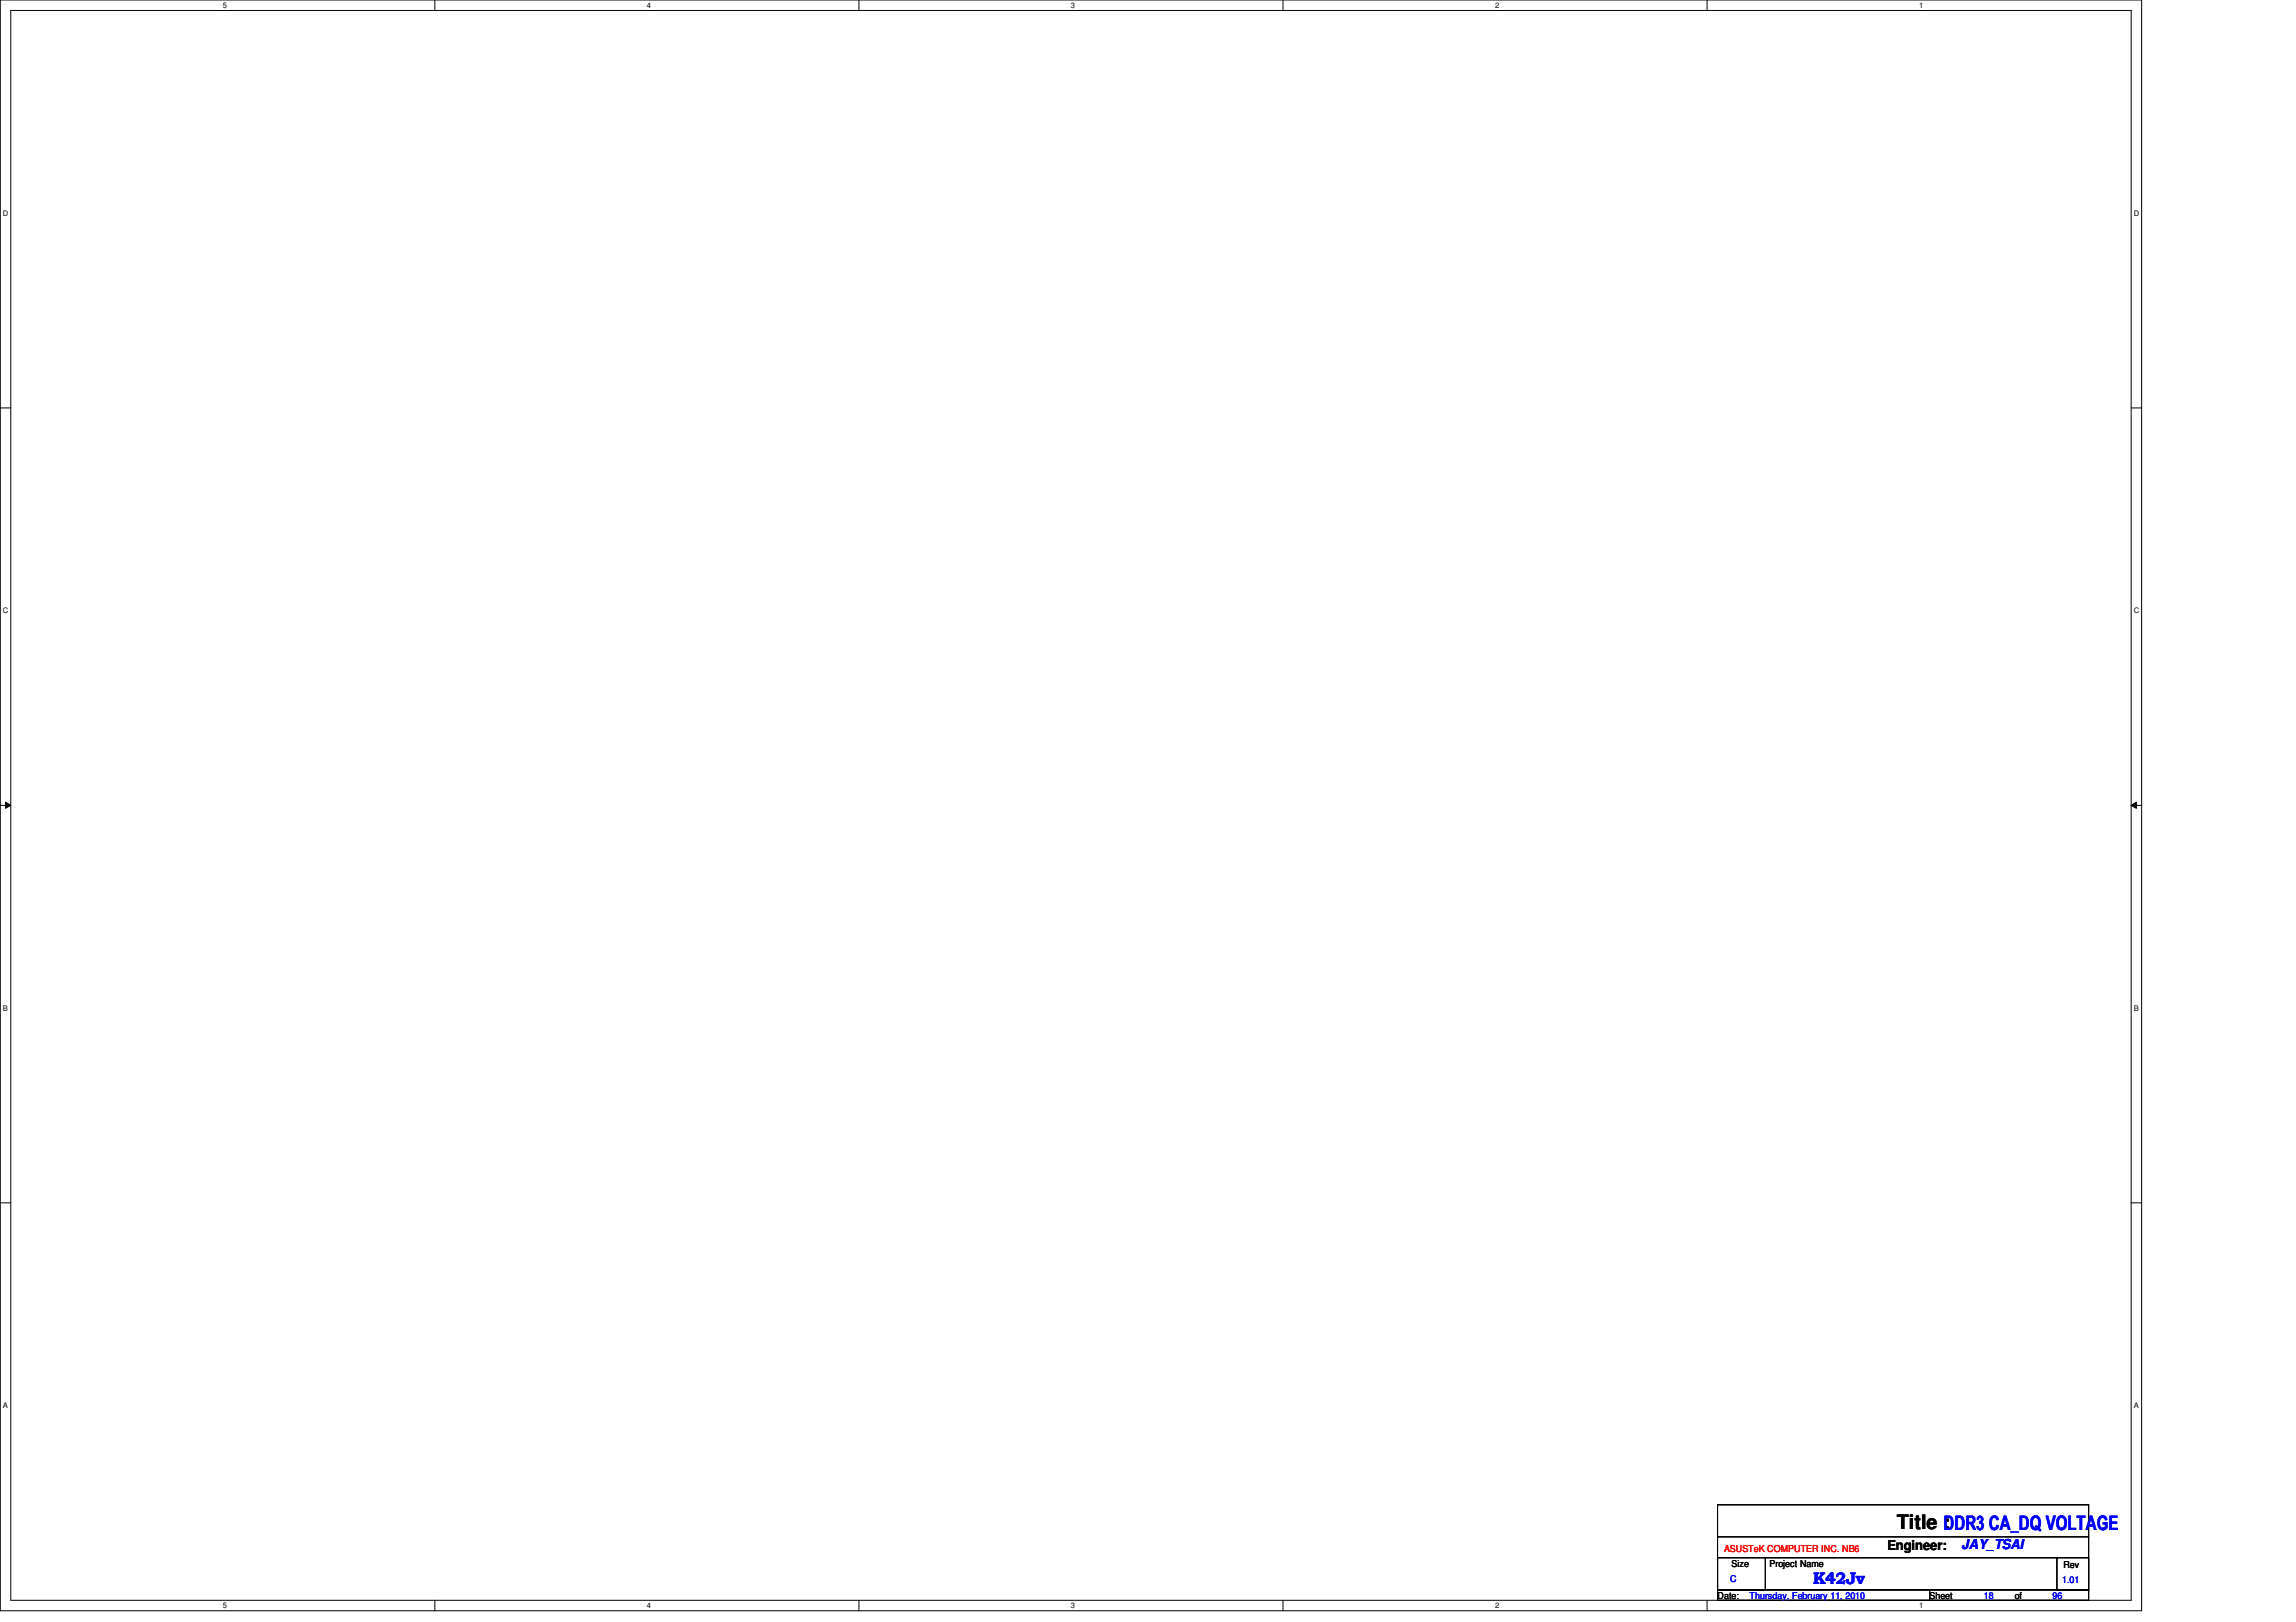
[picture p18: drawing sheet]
<svg xmlns="http://www.w3.org/2000/svg" width="297mm" height="210mm" viewBox="0 0 297 210" stroke-linecap="round" stroke-linejoin="round" font-family="sans-serif">
<defs><g id="words">
<text font-size="2.6" x="245.4" y="197.9">Title :DDR3 CA_DQ VOLTAGE</text>
<text font-size="2.2" fill="#00f" x="234.6" y="205">K42Jv</text>
<text font-size="1.8" x="244.2" y="200.5">Engineer:</text>
<text font-size="1.8" fill="#00f" x="253.8" y="200.5">JAY_TSAI</text>
<text font-size="1.2" fill="#f00" x="223.1" y="200.8">ASUSTeK COMPUTER INC. NB6</text>
<g font-size="1.2">
<text x="224" y="202.7">Size</text>
<text x="228.9" y="202.7">Project Name</text>
<text x="267" y="202.9">Rev</text>
<text x="222.2" y="206.9">Date:</text>
<text x="249.6" y="206.9">Sheet</text>
<text x="260.6" y="206.9">of</text>
</g>
<g font-size="1.2" fill="#00f">
<text x="223.9" y="204.7">C</text>
<text x="226.4" y="206.9">Thursday, February 11, 2010</text>
<text x="256.7" y="206.9">18</text>
<text x="265.6" y="206.9">96</text>
<text x="266.8" y="204.8">1.01</text>
</g>
<g font-size="1">
<text x="28.8" y="1">5</text>
<text x="83.7" y="1">4</text>
<text x="138.6" y="1">3</text>
<text x="193.4" y="1">2</text>
<text x="248.3" y="1">1</text>
<text x=".4" y="27.9">D</text>
<text x="276.1" y="27.9">D</text>
<text x=".4" y="79.4">C</text>
<text x="276.1" y="79.4">C</text>
<text x=".4" y="130.8">B</text>
<text x="276.1" y="130.8">B</text>
<text x=".4" y="182.2">A</text>
<text x="276.1" y="182.2">A</text>
<text x="28.8" y="208.1">5</text>
<text x="83.7" y="208.1">4</text>
<text x="138.6" y="208.1">3</text>
<text x="193.4" y="208.1">2</text>
<text x="248.3" y="208.1">1</text>
</g>
</g></defs>
<path d="M0 0h277.1v208.4h-277.1zM1.4 1.4h274.3v205.7h-274.3z" fill="none" stroke="#000" stroke-width=".13"/>
<g fill="#fff">
<path d="M28.8 .1h.6v1.1h-.6z"/>
<path d="M28.8 207.2h.6v1.1h-.6z"/>
</g>
<path d="M56.3 0v1.4M56.3 207.1v1.3" fill="none" stroke="#000" stroke-width=".13"/>
<g fill="#fff">
<path d="M83.7 .1h.5v1.1h-.5z"/>
<path d="M83.7 207.2h.5v1.1h-.5z"/>
</g>
<path d="M111.1 0v1.4M111.1 207.1v1.3" fill="none" stroke="#000" stroke-width=".13"/>
<g fill="#fff">
<path d="M138.6 .1h.5v1.1h-.5z"/>
<path d="M138.6 207.2h.5v1.1h-.5z"/>
</g>
<path d="M166 0v1.4M166 207.1v1.3" fill="none" stroke="#000" stroke-width=".13"/>
<g fill="#fff">
<path d="M193.4 .1h.6v1.1h-.6z"/>
<path d="M193.4 207.2h.6v1.1h-.6z"/>
</g>
<path d="M220.8 0v1.4M220.8 207.1v1.3" fill="none" stroke="#000" stroke-width=".13"/>
<g fill="#fff">
<path d="M248.3 .1h.5v1.1h-.5z"/>
<path d="M248.3 207.2h.5v1.1h-.5z"/>
<path d="M.4 27.1h.7v1.1h-.7z"/>
<path d="M276.1 27.1h.7v1.1h-.7z"/>
<path d="M.4 78.5h.7v1.1h-.7z"/>
<path d="M276.1 78.5h.7v1.1h-.7z"/>
</g>
<path d="M0 52.8h1.4M275.7 52.8h1.4" fill="none" stroke="#000" stroke-width=".13"/>
<g fill="#fff">
<path d="M.4 129.9h.6v1.1h-.6z"/>
<path d="M276.1 129.9h.6v1.1h-.6z"/>
</g>
<path d="M0 104.2h1.4M.7 103.8l.7 .4-.7 .4zM275.7 104.2l.7-.4v.8zM275.7 104.2h1.4" fill="none" stroke="#000" stroke-width=".13"/>
<path d="M.7 103.8l.7 .4-.7 .4zM275.7 104.2l.7-.4v.8z" fill="#000"/>
<g fill="#fff">
<path d="M.4 181.4h.6v1.1h-.6z"/>
<path d="M276.1 181.4h.6v1.1h-.6z"/>
</g>
<path d="M0 155.7h1.4M275.7 155.7h1.4M222.2 194.7h48v11h-48zM222.2 198.9h48M270.2 198.9h.1M222.2 201.6h6.2v4.1h-6.2zM222.2 205.7h27.4v1.4h-27.4zM228.5 201.6h37.6M249.6 205.7h20.6v1.4h-20.6zM266.1 201.6h4.1v4.1h-4.1zM266.1 201.6h.1" fill="none" stroke="#000" stroke-width=".13"/>
<use href="#words"/>
</svg>
